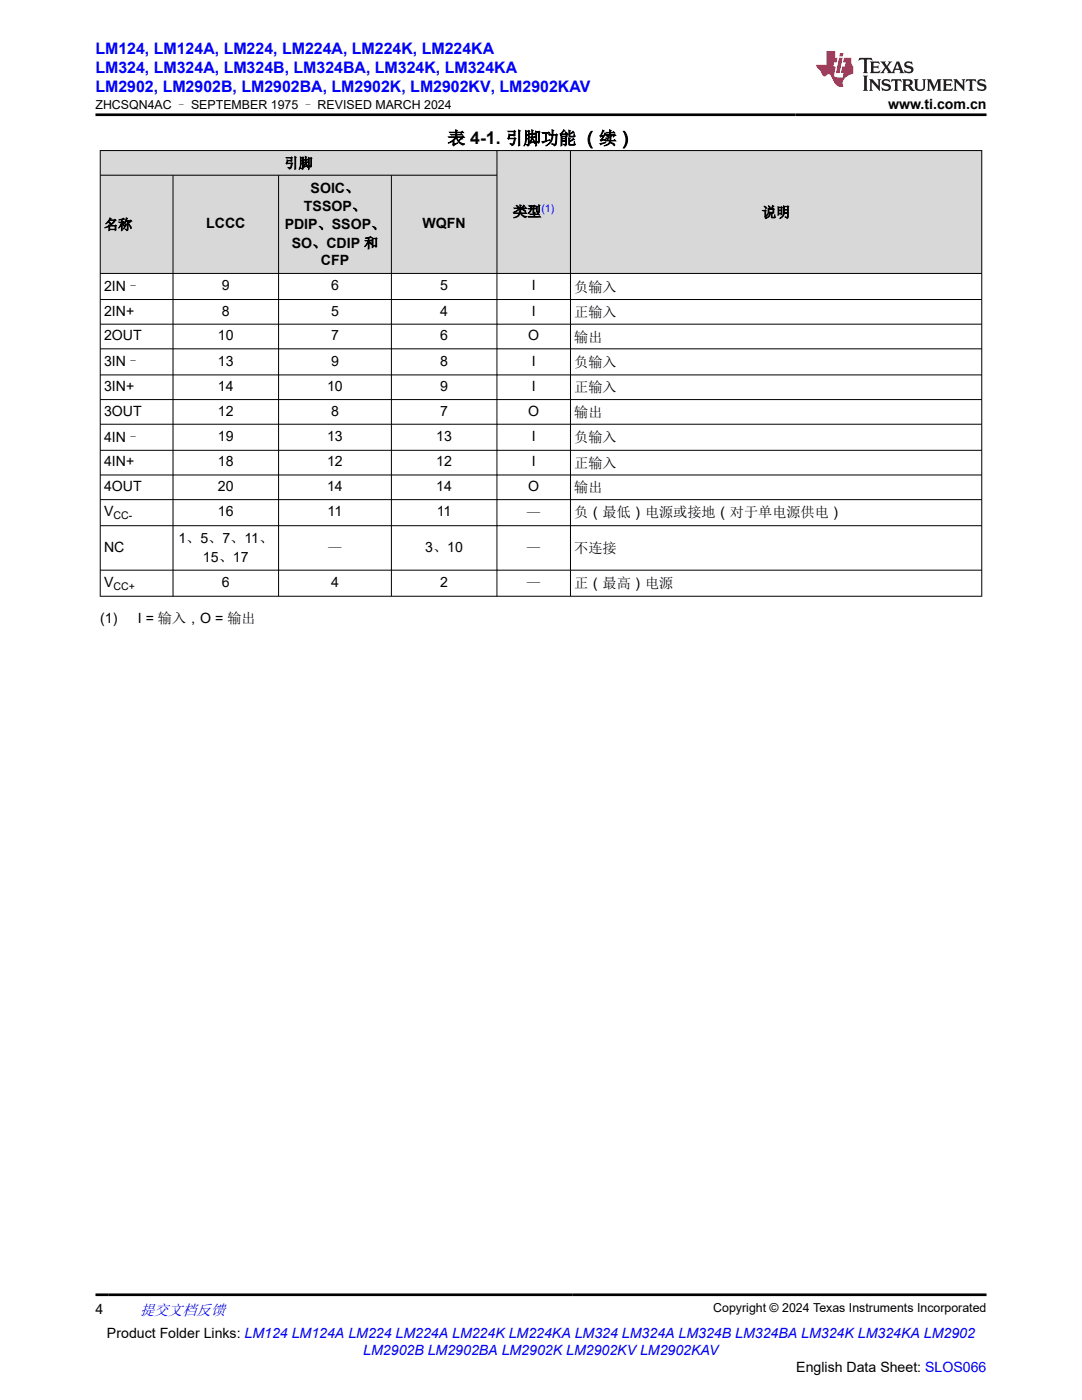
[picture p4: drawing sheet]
<svg xmlns="http://www.w3.org/2000/svg" width="216mm" height="279mm" viewBox="0 0 216 279" stroke-linecap="round" stroke-linejoin="round" font-family="sans-serif">
<defs><g id="words">
<text font-size="3.5" x="89.3" y="28.8">表 4-1. 引脚功能 （续）</text>
<g font-size="3.2" fill="#00f">
<text x="19.1" y="10.7">LM124, LM124A, LM224, LM224A, LM224K, LM224KA</text>
<text x="19.1" y="14.5">LM324, LM324A, LM324B, LM324BA, LM324K, LM324KA</text>
<text x="19.1" y="18.3">LM2902, LM2902B, LM2902BA, LM2902K, LM2902KV, LM2902KAV</text>
</g>
<text font-size="3" fill="#00f" x="27.9" y="262.4">提交文档反馈</text>
<g font-size="2.8">
<text x="177.2" y="21.7">www.ti.com.cn</text>
<text x="56.8" y="33.5">引脚</text>
<text x="62" y="38.4">SOIC、</text>
<text x="20.8" y="45.8">名称</text>
<text x="41.1" y="45.5">LCCC</text>
<text x="56.8" y="45.8">PDIP、SSOP、</text>
<text x="60.6" y="42.1">TSSOP、</text>
<text x="84.3" y="45.5">WQFN</text>
<text x="102.4" y="43.2">类型</text>
<text x="152" y="43.3">说明</text>
<text x="58.2" y="49.5">SO、CDIP 和</text>
<text x="64" y="52.8">CFP</text>
<text x="20.8" y="58">2IN–</text>
<text x="44.3" y="57.9">9</text>
<text x="66.1" y="57.9">6</text>
<text x="87.8" y="57.9">5</text>
<text x="106.1" y="57.9">I</text>
<text x="114.6" y="58.2">负输入</text>
<text x="20.8" y="63">2IN+</text>
<text x="44.3" y="63">8</text>
<text x="66.1" y="63">5</text>
<text x="87.8" y="63">4</text>
<text x="106.1" y="63">I</text>
<text x="114.6" y="63.3">正输入</text>
<text x="20.8" y="67.9">2OUT</text>
<text x="43.5" y="67.9">10</text>
<text x="66.1" y="67.9">7</text>
<text x="87.8" y="67.9">6</text>
<text x="105.4" y="67.9">O</text>
<text x="114.6" y="68.2">输出</text>
<text x="20.8" y="73.1">3IN–</text>
<text x="43.5" y="73">13</text>
<text x="66.1" y="73">9</text>
<text x="87.8" y="73">8</text>
<text x="106.1" y="73">I</text>
<text x="114.6" y="73.2">负输入</text>
<text x="20.8" y="78">3IN+</text>
<text x="20.8" y="82.9">3OUT</text>
<text x="43.5" y="78">14</text>
<text x="43.5" y="82.9">12</text>
<text x="65.3" y="78">10</text>
<text x="66.1" y="82.9">8</text>
<text x="87.8" y="78">9</text>
<text x="87.8" y="82.9">7</text>
<text x="105.4" y="82.9">O</text>
<text x="106.1" y="78">I</text>
<text x="114.6" y="78.3">正输入</text>
<text x="114.6" y="83.2">输出</text>
<text x="20.8" y="88.1">4IN–</text>
<text x="43.5" y="88">19</text>
<text x="65.3" y="88">13</text>
<text x="87.1" y="88">13</text>
<text x="106.1" y="88">I</text>
<text x="114.6" y="88.3">负输入</text>
<text x="20.8" y="93.1">4IN+</text>
<text x="43.5" y="93.1">18</text>
<text x="65.3" y="93.1">12</text>
<text x="87.1" y="93.1">12</text>
<text x="106.1" y="93.1">I</text>
<text x="114.6" y="93.3">正输入</text>
<text x="20.8" y="98">4OUT</text>
<text x="43.5" y="98">20</text>
<text x="65.3" y="98">14</text>
<text x="87.1" y="98">14</text>
<text x="105.4" y="98">O</text>
<text x="114.6" y="98.3">输出</text>
<text x="20.8" y="103">V</text>
<text x="43.5" y="103">16</text>
<text x="65.4" y="103">11</text>
<text x="87.2" y="103">11</text>
<text x="105.1" y="103.3">—</text>
<text x="114.6" y="103.2">负（最低）电源或接地（对于单电源供电）</text>
<text x="20.8" y="110.1">NC</text>
<text x="35.6" y="108.4">1、5、7、11、</text>
<text x="40.5" y="112.1">15、17</text>
<text x="65.4" y="110.4">—</text>
<text x="84.9" y="110.2">3、10</text>
<text x="105.1" y="110.4">—</text>
<text x="114.6" y="110.4">不连接</text>
<text x="20.8" y="117.1">V</text>
<text x="44.3" y="117.1">6</text>
<text x="66.1" y="117.1">4</text>
<text x="87.8" y="117.1">2</text>
<text x="105.1" y="117.4">—</text>
<text x="114.6" y="117.3">正（最高）电源</text>
<text x="20" y="124.3">(1)</text>
<text x="27.5" y="124.3">I = 输入，O = 输出</text>
<text x="19.1" y="262.1">4</text>
<text x="21.4" y="266.9">Product Folder Links: LM124 LM124A LM224 LM224A LM224K LM224KA LM324 LM324A LM324B LM324BA LM324K LM324KA LM2902</text>
<text x="158.9" y="273.7">English Data Sheet: SLOS066</text>
</g>
<text font-size="2.8" fill="#00f" x="72.5" y="270.3">LM2902B LM2902BA LM2902K LM2902KV LM2902KAV</text>
<g font-size="2.5">
<text x="19" y="21.8">ZHCSQN4AC – SEPTEMBER 1975 – REVISED MARCH 2024</text>
<text x="142.3" y="261.8">Copyright © 2024 Texas Instruments Incorporated</text>
</g>
<text font-size="2.1" fill="#00f" x="108" y="42.2">(1)</text>
<g font-size="2.1">
<text x="22.6" y="103.6">CC-</text>
<text x="22.6" y="117.7">CC+</text>
</g>
</g></defs>
<g fill="#d8d8d8">
<path d="M20 30h175.9v5h-175.9z" fill-rule="evenodd"/>
<path d="M20.1 30.1h79v4.8h-79z" fill-rule="evenodd"/>
<path d="M99.2 30.1h14.6v24.4h-14.6z" fill-rule="evenodd"/>
<path d="M113.9 30.1h81.9v24.4h-81.9z" fill-rule="evenodd"/>
<path d="M20.1 35h14.4v19.5h-14.4z" fill-rule="evenodd"/>
<path d="M34.6 35h20.9v19.5h-20.9z" fill-rule="evenodd"/>
<path d="M55.6 35h22.4v19.5h-22.4z" fill-rule="evenodd"/>
<path d="M78.2 35h20.9v19.5h-20.9z" fill-rule="evenodd"/>
</g>
<g fill="none" stroke="#000" stroke-width=".2">
<path d="M19.9 30h176.1M19.9 35h79.3M20 30v89.1M34.5 35v84.1M55.6 35v84.1M78.1 35v84.1M99.2 30v89.1M113.8 30v89.1M195.9 30v89.1M19.9 59.8h176.1M196 54.6h-176.1M19.9 64.7h176.1"/>
<path d="M19.9 69.6h176.1M19.9 74.8h176.1M19.9 79.7h176.1M19.9 84.7h176.1M19.9 89.9h176.1M19.9 94.8h176.1M19.9 99.7h176.1M19.9 104.9h176.1M19.9 113.8h176.1M19.9 119h176.1"/>
</g>
<path d="M171.5 11.6l-.2 .5 .5-.2h.6v.1v2.2l-.2 .4h1l-.2-.4v-2.2v-.1h.5l.6 .2-.2-.5zM173.6 12.3l.2 .4v1.5l-.2 .4h1.9l.1-.6a1.08 1.08 0 0 1-1.3 .2v-.7h.6l.4 .2v-.7l-.4 .2h-.6v-.5l.2-.2a1 1 0 0 1 1 .3l-.1-.5zM175.7 12.3l.9 1.1-1 1.2h.9l-.2-.2 .5-.8 .4 .8-.2 .2h1.6l-.2-.2 .2-.5h.9l.1 .5-.1 .2h.9l-.2-.3-.8-2h-.5l-.9 2.2-.9-1.1 .9-1.1h-.8l.2 .2-.4 .6-.4-.6 .2-.2zM179 12.7l.4 1h-.7zM180.7 12.4a.65 .65 0 0 0-.2 .7 .65 .65 0 0 0 .6 .5l.6 .1 .1 .3a.79 .79 0 0 1-.7 .4 .79 .79 0 0 1-.7-.5l.1 .7 .2-.1a.93 .93 0 0 0 1.1 .1 .93 .93 0 0 0 .4-1 1.46 1.46 0 0 0-1.2-.6l-.1-.3a1.09 1.09 0 0 1 1.2 .2l-.2-.6-.1 .1-.5-.2zM172.2 15.1l.2 .4v2.2l-.2 .4h1l-.2-.4v-2.2l.2-.4zM173.4 15.8l.2 .4v1.5l-.2 .4h.8l-.3-.4 .1-1.3 1.6 1.8v-2l.2-.4h-.7l.1 .2 .1 1.1-1.2-1.3zM176.2 15.9a.65 .65 0 0 0-.2 .8 .65 .65 0 0 0 .6 .4l.6 .2 .1 .2a.79 .79 0 0 1-.7 .4 .79 .79 0 0 1-.7-.5l.1 .7 .2-.1a.93 .93 0 0 0 1.1 .1 .93 .93 0 0 0 .4-.9 1.46 1.46 0 0 0-1.2-.6l-.1-.4a1.09 1.09 0 0 1 1.2 .2l-.1-.6-.2 .1-.5-.1zM177.9 15.8l-.1 .6a.63 .63 0 0 1 .8-.3v1.6l-.3 .4h1l-.2-.4v-1.6a.66 .66 0 0 1 .8 .3l-.1-.6zM180 15.8l.2 .4v1.5l-.2 .4h1l-.2-.2-.1-.7h.5l.1 .2a.79 .79 0 0 0 1.2 .6l-1-.9a.61 .61 0 0 0 .6-.6 .61 .61 0 0 0-.5-.7zM180.8 16.1h.1a.47 .47 0 0 1 .5 .1 .47 .47 0 0 1 .1 .5l-.1 .1-.7 .1zM182.3 15.8l.2 .2a2.27 2.27 0 0 0 .4 2 1.04 1.04 0 0 0 1.7-.7v-1.3l.2-.2h-.8l.2 .4v1.1a.6 .6 0 0 1-.6 .6 .6 .6 0 0 1-.6-.6v-1.1l.3-.4zM184.9 15.8l.2 .4v1.5l-.2 .4h.8l-.3-.4v-1.4l.9 1.9 .9-1.9v1.4l-.3 .4h1l-.2-.4v-1.5l.2-.4h-.8l-.7 1.5-.6-1.5zM188.1 15.8l.2 .4v1.5l-.2 .4h1.9l.1-.6a1.09 1.09 0 0 1-1.3 .2v-.7h.6l.4 .2v-.6l-.4 .2h-.6v-.6l.2-.1a1.01 1.01 0 0 1 1 .3l-.1-.6zM190.2 15.8l.3 .4v1.5l-.3 .4h.8l-.2-.4v-1.3l1.6 1.8v-2l.2-.4h-.7l.2 .2v1.1l-1.2-1.3zM192.8 15.8l-.1 .6a.63 .63 0 0 1 .8-.3v1.6l-.3 .4h1l-.2-.4v-1.6a.66 .66 0 0 1 .8 .3l-.1-.6zM195.2 15.9a.65 .65 0 0 0-.2 .8 .65 .65 0 0 0 .6 .4l.6 .2 .2 .2a.79 .79 0 0 1-.7 .4 .79 .79 0 0 1-.7-.5l.1 .7 .2-.1a.93 .93 0 0 0 1 .1 .93 .93 0 0 0 .5-.9 1.46 1.46 0 0 0-1.3-.6v-.4a1.09 1.09 0 0 1 1.2 .2l-.2-.6-.2 .1-.5-.1z" fill="#231f20"/>
<path d="M164.9 10.2v2.8h-2l.1 .3 .8 1a.95 .95 0 0 0 1 .9 .59 .59 0 0 1 .5-.4 .59 .59 0 0 1 .5 .4l.4 .7a1.59 1.59 0 0 0 2.1 1.4 1.61 1.61 0 0 1 1-2.3l1-.3-.1-1.5a1.59 1.59 0 0 1-.3-1.7h-1.5l-.2 .9h.6l-.2 .9h-.5l-.2 1v.2l.4 .1-.1 .9h-.7a.73 .73 0 0 1-1-.7l.3-1.5h-.5l.1-.9h.5l.2-.9h-.5v-1.3zM167.4 11.5l-.6 3.1h.7l.6-3.1zM167.6 10.6l-.1 .6h.7l.1-.6z" fill="#ed1c24"/>
<path d="M19.1 22.9h177.8M19.1 258.4h177.8" fill="none" stroke="#000" stroke-width=".53"/>
<use href="#words"/>
</svg>
